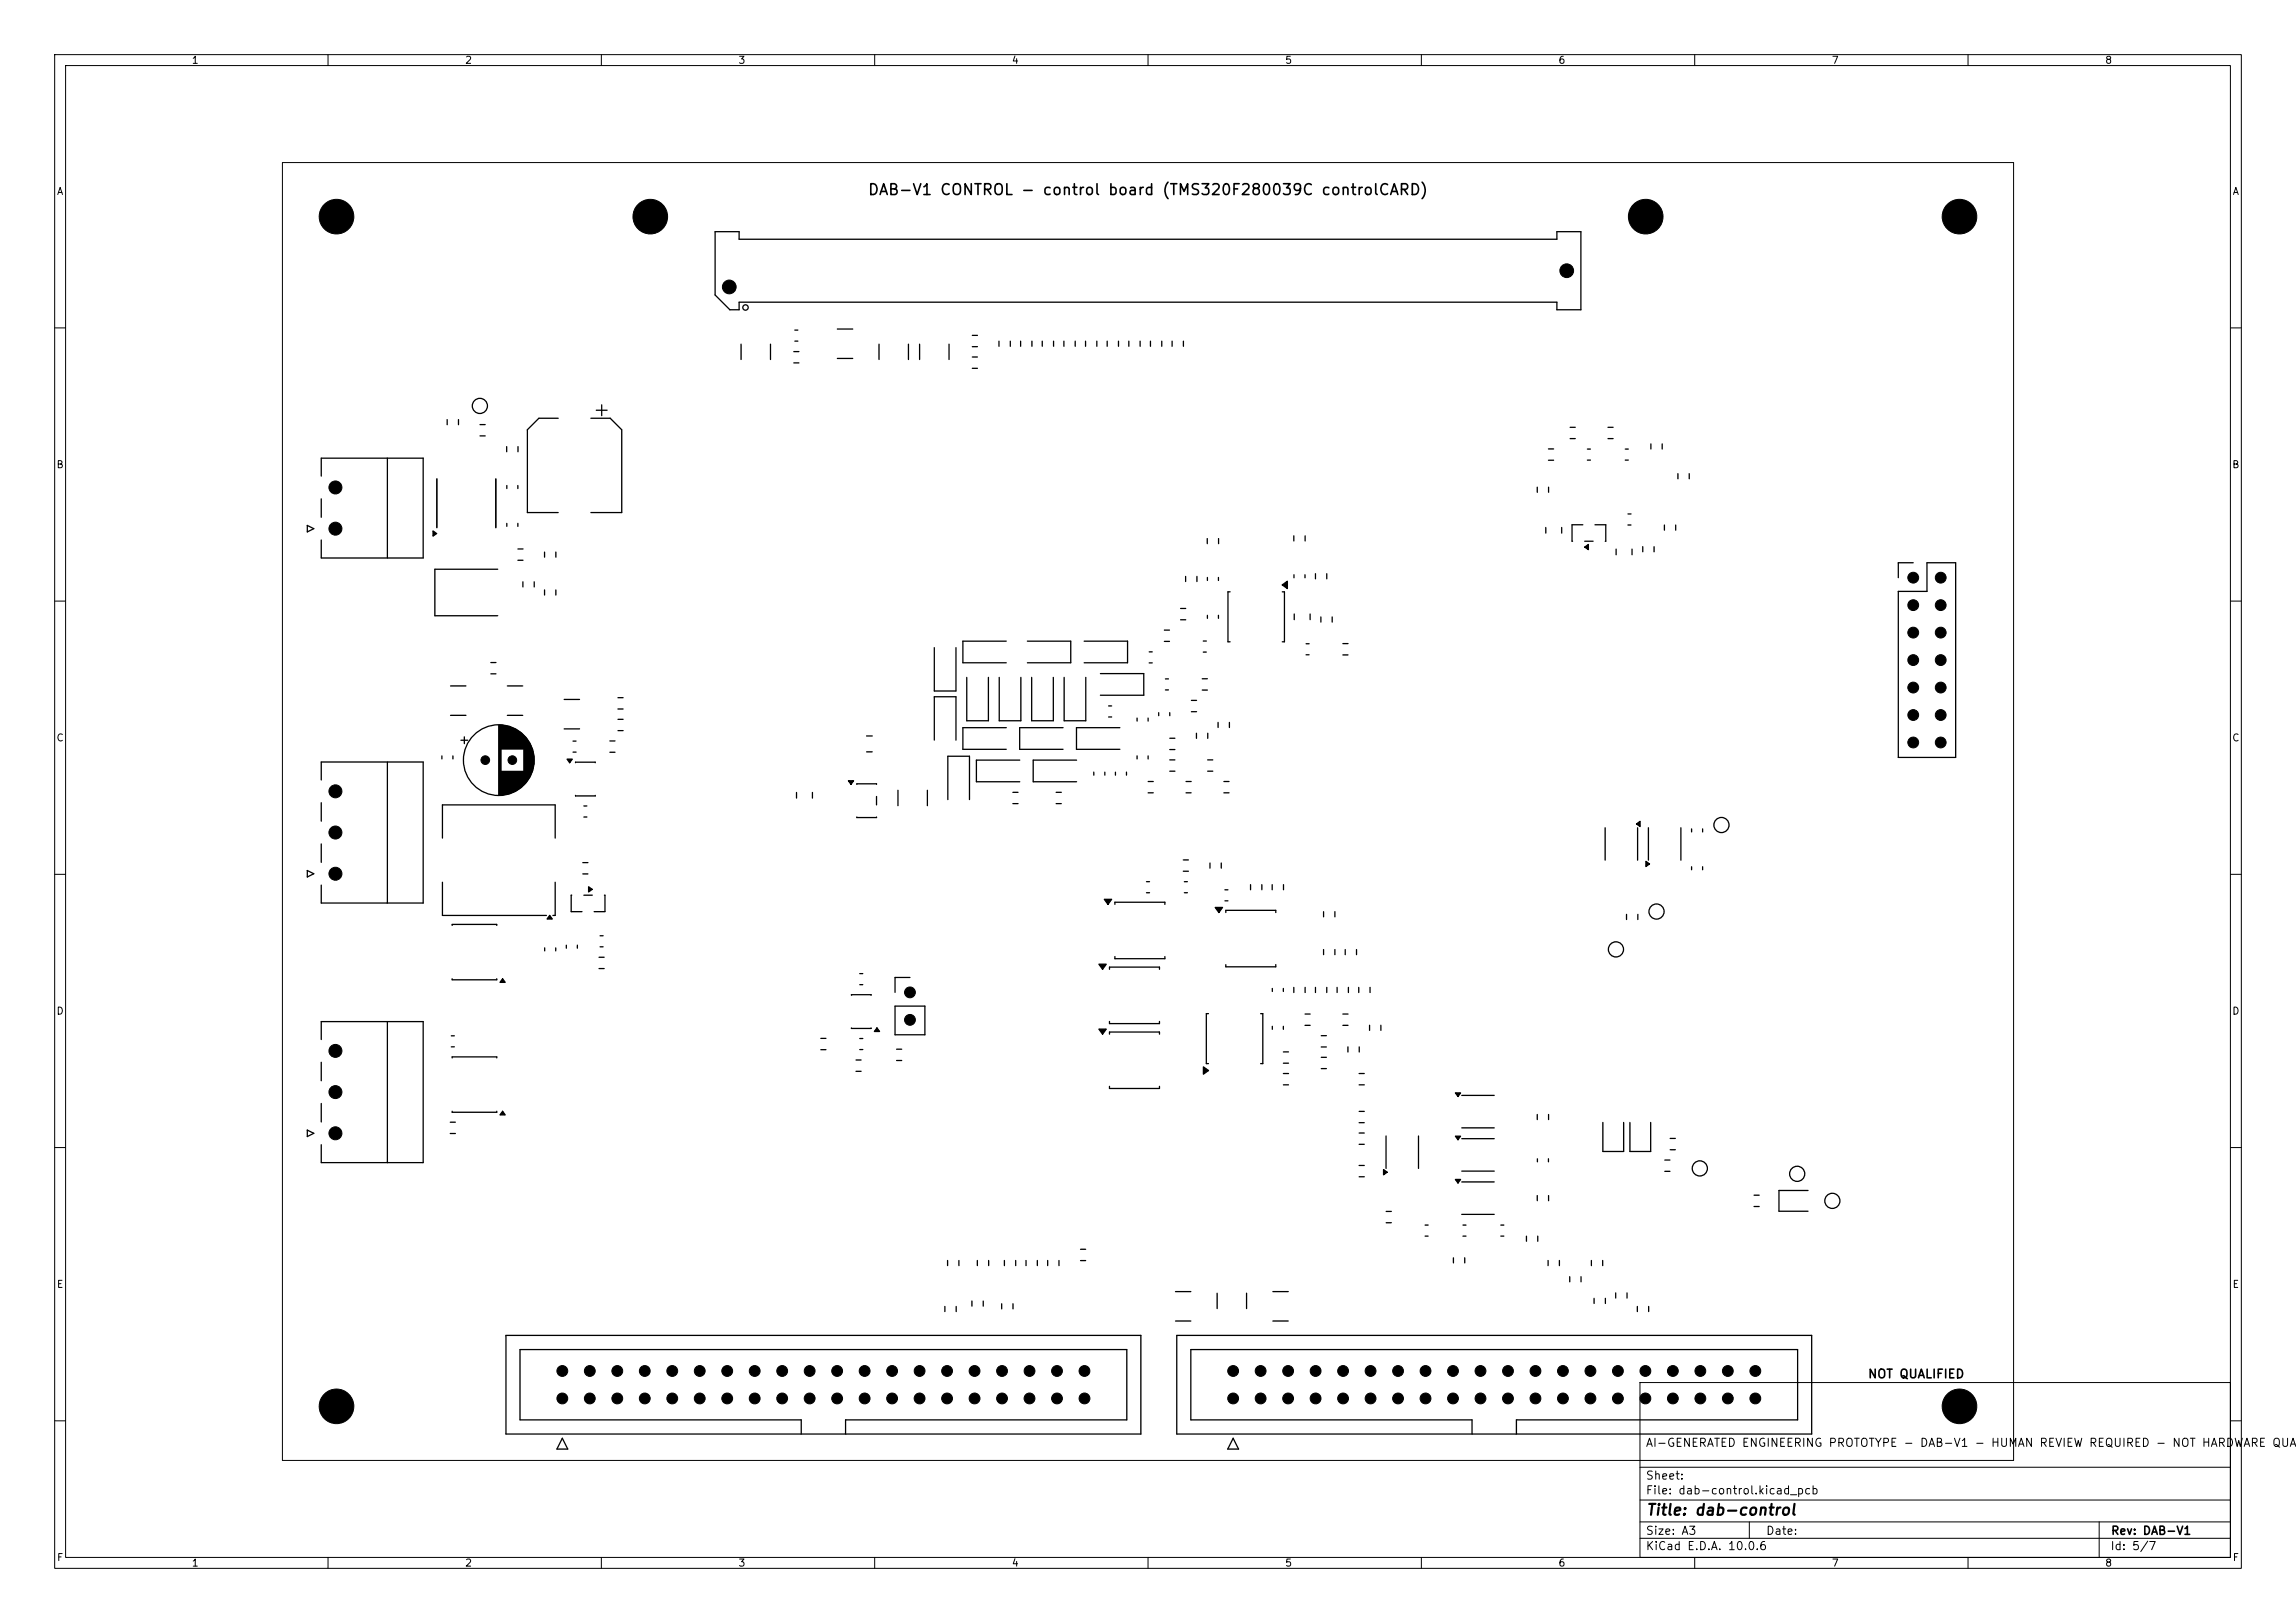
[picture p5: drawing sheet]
<svg xmlns="http://www.w3.org/2000/svg" width="420mm" height="297mm" viewBox="0 0 420 297" stroke-linecap="round" stroke-linejoin="round" font-family="sans-serif">
<defs><g id="words">
<g font-size="2">
<text x="158.6" y="36.2">DAB-V1 CONTROL - control board (TMS320F280039C controlCARD)</text>
<text x="301" y="277.8">Title: dab-control</text>
</g>
<text font-size="1.6" x="341.6" y="252.6">NOT QUALIFIED</text>
<g font-size="1.5">
<text x="300.9" y="265.1">AI-GENERATED ENGINEERING PROTOTYPE - DAB-V1 - HUMAN REVIEW REQUIRED - NOT HARDWARE QUAL</text>
<text x="300.9" y="273.8">File: dab-control.kicad_pcb</text>
<text x="300.9" y="271.1">Sheet:</text>
<text x="300.9" y="281.2">Size: A3</text>
<text x="322.9" y="281.2">Date:</text>
<text x="386" y="281.2">Rev: DAB-V1</text>
<text x="300.9" y="284">KiCad E.D.A. 10.0.6</text>
<text x="385.9" y="284">Id: 5/7</text>
</g>
<g font-size="1.3">
<text x="35" y="12">1</text>
<text x="85" y="12">2</text>
<text x="135" y="12">3</text>
<text x="185" y="12">4</text>
<text x="235" y="12">5</text>
<text x="285" y="12">6</text>
<text x="335" y="12">7</text>
<text x="385" y="12">8</text>
<text x="10.3" y="36">A</text>
<text x="408.3" y="36">A</text>
<text x="10.2" y="86">B</text>
<text x="408.2" y="86">B</text>
<text x="10.2" y="136">C</text>
<text x="408.2" y="136">C</text>
<text x="10.2" y="186">D</text>
<text x="408.2" y="186">D</text>
<text x="10.3" y="236">E</text>
<text x="408.3" y="236">E</text>
<text x="10.3" y="286">F</text>
<text x="35" y="287">1</text>
<text x="85" y="287">2</text>
<text x="135" y="287">3</text>
<text x="185" y="287">4</text>
<text x="235" y="287">5</text>
<text x="285" y="287">6</text>
<text x="335" y="287">7</text>
<text x="385" y="287">8</text>
<text x="408.3" y="286">F</text>
</g>
</g></defs>
<g fill="none" stroke="#000" stroke-width=".18">
<path d="M10 10h400v277h-400zM12 12h396v273h-396zM60 10v2M110 10v2M160 10v2M210 10v2M260 10v2M310 10v2M360 10v2M51.7 29.7h316.6v237.6h-316.6zM10 60h2M408 60h2"/>
<path d="M10 110h2M408 110h2M10 160h2M408 160h2M10 210h2M408 210h2M300 253h108v32h-108zM10 260h2M300 278.5h108M300 274.5h108M300 268.5h108M320 278.5v3"/>
<path d="M384 278.5v6.5M408 260h2M60 285v2M110 285v2M160 285v2M210 285v2M260 285v2M300 281.5h108M310 285v2M360 285v2"/>
</g>
<g fill="none" stroke="#000" stroke-width=".24">
<path d="M130.8 42.4h4.4v1.4h149.6v-1.4h4.4v14.3h-4.4v-1.4h-149.6v1.4h-1.7l-2.7-2.7zM81.8 76.8v.9M83.9 76.8v.9M87.8 77.7h.9M87.8 79.8h.9M102.1 76.5h-3.5l-2.1 2.1v15.2h5.6M108.1 76.5h3.5l2.1 2.1v15.2h-5.6M109.1 75.1h2M110.1 74.1v2M135.6 63v2.8M140.9 63v2.8M145.2 64.3h.9"/>
<path d="M145.2 66.4h.9M145.4 60.4h.5M145.4 62.4h.5M153.2 60.2h2.8M153.2 65.6h2.8M160.8 63v2.8M166.2 63v2.8M168.2 63v2.8M173.6 63v2.8M177.9 65.3h.9M177.9 67.4h.9M177.9 61.4h.9"/>
<path d="M177.9 63.4h.9M182.7 62.4v1M184.8 62.4v1M186.7 62.4v1M188.8 62.4v1M190.7 62.4v1M192.7 62.4v1M194.6 62.4v1M196.7 62.4v1M198.6 62.4v1M200.6 62.4v1M202.5 62.4v1"/>
<path d="M204.6 62.4v1M206.5 62.4v1M208.6 62.4v1M210.4 62.4v1M212.5 62.4v1M214.4 62.4v1M216.5 62.4v1M287.2 78.2h.9M294.1 78.2h1M56.2 96.2l1.2 .5-1.2 .6zM58.8 87.1v-3.3h18.6v18.3h-18.6v-3.3M58.8 91.3v3.4"/>
<path d="M70.9 83.8v18.3M79.2 97.2l.7 .4-.7 .5zM92.7 81.7v1M92.7 88.8v.6M92.7 95.8v.5M94.7 88.8v.6M94.7 95.8v.5M94.8 81.7v1M220.8 98.6v.9M222.9 98.6v.9M236.7 98.1v.9M238.7 98.1v.9"/>
<path d="M281.2 89.2v.9M282.8 96.5v1.1M283.2 82.2h1M283.2 84.2h1M283.3 89.2v.9M285.7 96.5v1.1M287.2 80.3h.9M289.5 96h-1.9v3h.1M289.9 99h1.5M290.4 82.2h.5M290.4 84.2h.5M291.8 96h1.9v3h-.1"/>
<path d="M294.1 80.3h1M297.3 82.2h.6M297.3 84.2h.6M297.8 94.1h.5M297.8 96.1h.5M302 81.2v1M304.1 81.2v1M304.5 96.1v.9M306.5 96.1v.9M306.9 86.7v.9M309 86.7v.9M91 104.2h-11.5v8.5h11.5"/>
<path d="M94.7 100.5h1M94.7 102.5h1M95.7 106.5v.9M97.7 106.5v.9M99.6 101v1M99.6 108v.9M101.7 101v1M101.7 108v.9M170.9 118.5v8h4v-8M184.1 117.3h-8v4h8M187.9 117.3h8v4h-8M198.3 117.3h8v4h-8"/>
<path d="M210.2 119.3h.6M213 115.3h.9M213 117.4h.9M216 111.3h.9M216 113.4h.9M216.9 105.5v.9M218.9 105.5v.9M220.1 117.3h.6M220.1 119.3h.6M220.9 105.7v.5M220.9 112.6v.6M222.9 105.7v.5"/>
<path d="M222.9 112.6v.6M225 108.3h-.4v9.1h.4M234.6 108.3h.4v9.1h-.4M234.6 107l.9-.6v1.3zM236.7 105.2v.5M236.7 112.4v1M238.7 105.2v.5M238.9 117.8h.6M238.9 119.8h.6M239.7 112.4v1M240.6 105v.9M241.6 112.9v.9"/>
<path d="M242.7 105v.9M243.7 112.9v.9M245.6 117.8h1M245.6 119.8h1M289.9 100.1l.6-.5v1zM295.6 100.5v1M298.5 100.5v1M300.5 100v1M302.6 100v1M347.2 108.2h5.3v-5.2h5.2v35.6h-10.5zM350 103h-2.8v2.7M70.9 139.4v25.9"/>
<path d="M80.8 138.3v.6M82.4 125.5h2.8M82.4 130.9h2.8M82.9 138.3v.6M84.3 135.5h1.3M84.9 134.8v1.3M89.8 121.2h.9M89.8 123.3h.9M91.2 132.7v12.8M91.3 132.7v12.8M91.4 132.7v12.8M91.5 132.7v12.8"/>
<path d="M91.6 132.7v12.8M91.7 132.7v4.3M91.8 132.7v4.3M91.9 132.7v4.3M92 132.7v4.3M92 132.8v4.2M92.1 132.8v4.2M92.2 132.8v4.2M92.3 132.8v4.2M92.4 132.8v4.2M92.5 132.8v4.2M92.6 132.8v4.2"/>
<path d="M92.7 132.9v4.1M92.8 125.5h2.8M92.8 130.9h2.8M92.8 132.9v4.1M92.9 132.9v4.1M93 132.9v4.1M93.1 133v4M93.2 133v4M93.3 133v4M93.4 133.1v3.9M93.5 133.1v3.9M93.6 133.2v3.8"/>
<path d="M93.7 133.2v3.8M93.8 133.2v3.8M93.9 133.3v3.7M94 133.3v3.7M94.1 133.4v3.6M94.2 133.4v3.6M94.3 133.4v3.6M94.3 133.5v3.5M94.4 133.5v3.5M94.5 133.6v3.4M94.6 133.6v3.4M94.6 133.7v3.3"/>
<path d="M94.7 133.7v3.3M94.8 133.8v3.2M94.9 133.8v3.2M95 133.9v3.1M95.1 134v3M95.2 134.1v2.9M95.3 134.1v2.9M95.4 134.2v2.8M95.4 134.3v2.7M95.5 134.3v2.7M95.6 134.4v2.6M95.7 134.5v2.5"/>
<path d="M95.8 134.5v2.5M95.8 134.6v9M95.9 134.7v8.8M96 134.8v8.6M96.1 134.9v8.4M96.2 135v8.2M96.2 135.1v8M96.3 135.2v7.8M96.4 135.3v7.6M96.5 135.4v7.4M96.5 135.5v7.2M96.6 135.6v7"/>
<path d="M96.7 135.7v6.8M96.8 135.8v6.6M96.9 136v6.2M96.9 136.1v6M97 136.3v5.6M97.1 136.4v5.4M97.2 136.6v5M97.3 136.8v4.6M97.3 137v4.2M97.4 137.2v3.8M97.5 137.5v3.2M97.6 137.8v2.6"/>
<path d="M97.7 138.3v1.6M103.2 128h2.8M103.2 133.4h2.8M103.7 138.9h1l-.5 .7zM104.8 137.6h.6M104.8 135.6h.6M105.3 139.6v-.1h3.6v.1M111.6 135.6h.9M111.6 137.7h.9M113 127.7h1M113 129.7h1M113 131.6h1"/>
<path d="M113 133.7h1M158.5 134.7h1M158.5 137.6h1M170.9 135.4v-7.9h4v7.9M176.8 124v7.9h4v-7.9M182.8 124v7.9h3.9v-7.9M184.1 133.2h-8v3.9h8M186.5 139.1h-7.9v4h7.9M188.7 124v7.9h4v-7.9M194.5 133.2h-8v3.9h8M194.7 124v7.9h3.9v-7.9M196.9 139.1h-7.9v4h7.9"/>
<path d="M201.3 123.3h7.9v3.9h-7.9M202.8 129.2h.5M202.8 131.2h.5M204.8 133.2h-7.9v3.9h7.9M208 131.4v.6M208 138.3v.6M210 131.4v.6M210 138.3v.6M210.2 121.3h.6M212 130.4v.6M213.2 126.3h.5M213.2 124.2h.5"/>
<path d="M214 130.4v.6M214 139.1h.9M214 135.1h.9M214 137.2h.9M217.9 128.2h1M217.9 130.2h1M218.9 134.2v.9M219.9 124.2h1M219.9 126.3h1M220.9 139.1h.9M220.9 134.2v.9M222.8 132.2v.9"/>
<path d="M224.9 132.2v.9M56.2 159.3l1.2 .6-1.2 .6zM58.8 142.7v-3.3h18.6v25.9h-18.6v-3.3M58.8 146.9v3.4M58.8 154.4v3.4M80.9 153.4v-6.1h20.7v6.1M91.7 141.2v4.3M91.8 141.2v4.3M91.9 141.2v4.3M92 141.2v4.3M92 141.2v4.2M92.1 141.2v4.2"/>
<path d="M92.2 141.2v4.2M92.3 141.2v4.2M92.4 141.2v4.2M92.5 141.2v4.2M92.6 141.2v4.2M92.7 141.2v4.1M92.8 141.2v4.1M92.9 141.2v4.1M93 141.2v4.1M93.1 141.2v4M93.2 141.2v4M93.3 141.2v4"/>
<path d="M93.4 141.2v3.9M93.5 141.2v3.9M93.6 141.2v3.8M93.7 141.2v3.8M93.8 141.2v3.8M93.9 141.2v3.7M94 141.2v3.7M94.1 141.2v3.6M94.2 141.2v3.6M94.3 141.2v3.6M94.3 141.2v3.5M94.4 141.2v3.5"/>
<path d="M94.5 141.2v3.4M94.6 141.2v3.4M94.6 141.2v3.3M94.7 141.2v3.3M94.8 141.2v3.2M94.9 141.2v3.2M95 141.2v3.1M95.1 141.2v3M95.2 141.2v2.9M95.3 141.2v2.9M95.4 141.2v2.8M95.4 141.2v2.7"/>
<path d="M95.5 141.2v2.7M95.6 141.2v2.6M95.7 141.2v2.5M95.8 141.2v2.5M105.3 145.6v.1h3.6v-.1M106.6 157.9h.9M106.6 159.9h.9M106.8 147.5h.6M106.8 149.5h.6M145.7 145v1M148.6 145v1M155.2 142.9h.9l-.4 .6z"/>
<path d="M156.7 143.5v-.1h3.6v.1M156.7 149.5v.1h3.6v-.1M160.3 145.8v1.5M164.3 144.6v2.8M169.6 144.6v2.8M173.4 146.3v-7.9h3.9v7.9M185.3 145h.9M185.3 147.1h.9M193.2 145h.9M193.2 147.1h.9M200.1 141.3v.6M202.1 141.3v.6"/>
<path d="M204 141.3v.6M206.1 141.3v.6M210 143h1M210 145.1h1M214 141.1h.9M216.5 157.4h.9M216.5 159.4h.9M216.9 143h1M216.9 145.1h1M220.9 141.1h.9M221.3 157.9v1M223.4 157.9v1"/>
<path d="M223.9 143h.9M223.9 145.1h.9M293.6 151.5v5.9M299.4 150.8l.6-.5v1zM299.6 151.5v5.9M301.1 157.6l.6 .5-.6 .5zM301.5 151.5v5.9M307.5 151.5v5.9M309.4 151.7v.5M309.4 158.6v.6M311.4 151.7v.5M311.4 158.6v.6"/>
<path d="M80.9 161.4v6.1h19.1M82.7 169.4v-.2h8.2v.2M82.7 179.1v.2h8.2v-.2M91.9 179.1l.5 .7h-.9zM99.6 173.5v.5M100.5 167.5l.5 .7h-.9zM101.6 161.4v6.1h-.5M101.7 173.5v.5M103.6 173v.5M104.6 163.8h-.1v3h2M105.6 173v.5M106.8 163.8h1.5"/>
<path d="M107.7 162.3l.6 .5-.6 .4zM109.6 175.2h.9M109.6 177.2h.9M109.8 171.2h.5M109.8 173.3h.5M110.6 163.8h.1v3h-2M157.3 178.2h.5M166.5 178.9h-2.8v2.7M201 176.4h1.4l-.7 1zM202 164.6h1.3l-.6 .9zM202.9 177.4v-.4h9.2v.4M203.9 165.5v-.4h9.2v.4"/>
<path d="M203.9 175v.4h9.2v-.4M209.7 161.3h.6M209.7 163.4h.6M216.6 161.3h.6M216.6 163.4h.6M222.3 166.1h1.3l-.6 .9zM224.1 162.8h.5M224.1 164.8h.5M224.2 167v-.4h9.2v.4M224.2 176.5v.4h9.2v-.4M228.8 161.9v.9M230.8 161.9v.9"/>
<path d="M232.7 161.9v.9M234.8 161.9v.9M242.1 166.8v1M242.1 173.8v.9M244.2 166.8v1M244.2 173.8v.9M246.1 173.8v.9M248.1 173.8v.9M297.5 167.3v1M299.6 167.3v1M58.8 190.2v-3.3h18.6v25.9h-18.6v-3.3M58.8 194.4v3.4"/>
<path d="M70.9 186.9v25.9M82.6 189.5h.5M82.6 191.6h.5M82.7 193.6v-.2h8.2v.2M150.1 190h1M150.1 192.1h1M155.7 182.1v-.1h3.6v.1M155.7 188.1v.1h3.6v-.1M156.6 194h.9M156.6 196h.9M157.3 180.2h.5M157.3 192.1h.5"/>
<path d="M157.3 190h.5M160.4 188.1l.5 .7h-1zM163.7 184.1h5.5v5.3h-5.5zM164 192h.9M164 194.1h.9M201 188.3h1.4l-.7 1zM202.9 189.3v-.4h9.2v.4M202.9 186.9v.4h9.2v-.4M202.9 198.8v.4h9.2v-.4M220.1 195.2l1 .7-1 .7zM221.1 185.5h-.4v9.1h.4M230.6 185.5h.4v9.1h-.4"/>
<path d="M232.7 180.9v.5M232.7 187.8v.6M234.8 180.9v.5M234.8 187.8v.6M234.8 196.5h.9M234.8 198.5h.9M234.8 192.5h.9M234.8 194.6h.9M236.7 180.7v.9M238.7 185.6h1M238.7 187.6h1M238.7 180.7v.9"/>
<path d="M240.6 180.7v.9M241.7 189.5h.9M241.7 191.6h.9M241.7 193.5h.9M241.7 195.6h.9M242.7 180.7v.9M244.6 180.7v.9M245.6 185.6h1M245.6 187.6h1M246.6 191.6v.9M246.7 180.7v.9M248.5 180.7v.9"/>
<path d="M248.6 196.5h1M248.6 198.5h1M248.6 191.6v.9M250.5 187.6v1M250.6 180.7v.9M252.6 187.6v1M266.2 200h1l-.5 .7zM56.2 206.8l1.2 .6-1.2 .6zM58.8 201.9v3.4M82.4 205.4h.9M82.4 207.4h.9M82.7 203.4v.1h8.2v-.1"/>
<path d="M91.9 203.4l.5 .6h-.9zM248.6 203.4h1M248.6 205.4h1M248.6 207.3h1M248.6 209.4h1M248.6 213.3h1M248.6 215.3h1M253.1 214l.6 .5-.6 .5zM253.5 207.9v5.9M259.5 207.9v5.9M266.2 207.9h1l-.5 .7zM266.2 215.8h1l-.5 .7z"/>
<path d="M267.4 208.4h5.9M267.4 214.3h5.9M267.4 216.3h5.9M267.4 200.5h5.9M267.4 206.4h5.9M281.2 203.9v1M281.2 218.8v.9M281.2 212.1v.5M283.2 212.1v.5M283.3 203.9v1M283.3 218.8v.9M293.2 205.4v5.3h3.8v-5.3"/>
<path d="M298.1 205.4v5.3h3.8v-5.3M304.5 212.3h1M304.5 214.4h1M305.5 208.3h1M305.5 210.4h1M320.9 218.7h.9M330.7 217.9h-5.3v3.8h5.3M172.8 239.1v.9M173.3 230.7v.9M174.9 239.1v.9M175.4 230.7v.9M177.8 238.1v.9"/>
<path d="M178.8 230.7v.9M179.9 238.1v.9M180.8 230.7v.9M183.2 238.6v.9M183.7 230.7v.9M185.3 238.6v.9M185.8 230.7v.9M187.7 230.7v.9M189.8 230.7v.9M191.6 230.7v.9M193.7 230.7v.9M197.6 228.6h1"/>
<path d="M197.6 230.7h1M215 236.4h2.8M222.6 236.7v2.8M228 236.7v2.8M232.8 236.4h2.8M253.6 221.7h.9M253.6 223.8h.9M260.7 224.2h.5M260.7 226.2h.5M265.9 230.2v.9M267.4 222.2h5.9M267.6 224.2h.6"/>
<path d="M267.6 226.2h.6M267.9 230.2v.9M274.5 224.2h.6M274.5 226.2h.6M279.2 226.2v.9M281.3 226.2v.9M283.2 230.7v.9M285.2 230.7v.9M287.1 233.6v1M289.2 233.6v1M291.1 230.7v.9M291.6 237.6v.9"/>
<path d="M293.2 230.7v.9M293.7 237.6v.9M295.5 236.6v.9M297.6 236.6v.9M299.5 239.1v.9M301.6 239.1v.9M320.9 220.8h.9M92.5 244.4h116.2v18h-116.2zM215 241.7h2.8M215.3 244.4h116.1v18h-116.1zM232.8 241.7h2.8M102.9 263.2l1 2h-2z"/>
<path d="M146.6 262.4v-2.6h-51.5v-12.8h111v12.8h-51.4v2.6M225.6 263.2l1 2h-2zM269.3 262.4v-2.6h-51.5v-12.8h111v12.8h-51.4v2.6"/>
<circle cx="136.4" cy="56.3" r=".49"/>
<circle cx="87.8" cy="74.3" r="1.39"/>
<circle cx="91.2" cy="139.1" r="6.5"/>
<circle cx="314.9" cy="151" r="1.39"/>
<circle cx="295.6" cy="173.7" r="1.39"/>
<circle cx="303" cy="166.8" r="1.39"/>
<circle cx="310.9" cy="213.8" r="1.39"/>
<circle cx="328.7" cy="214.8" r="1.39"/>
<circle cx="335.2" cy="219.8" r="1.38"/>
</g>
<g fill="#000">
<path d="M79.2 97.2l.7 .4-.7 .5zM234.6 107l.9-.6v1.3zM289.9 100.1l.6-.5v1zM103.7 138.9h1l-.5 .7zM155.2 142.9h.9l-.4 .6zM299.4 150.8l.6-.5v1zM301.1 157.6l.6 .5-.6 .5zM91.9 179.1l.5 .7h-.9zM100.5 167.5l.5 .7h-.9zM107.7 162.3l.6 .5-.6 .4zM201 176.4h1.4l-.7 1zM202 164.6h1.3l-.6 .9z"/>
<path d="M222.3 166.1h1.3l-.6 .9zM160.4 188.1l.5 .7h-1zM201 188.3h1.4l-.7 1zM220.1 195.2l1 .7-1 .7zM91.9 203.4l.5 .6h-.9zM253.1 214l.6 .5-.6 .5zM266.2 207.9h1l-.5 .7zM266.2 215.8h1l-.5 .7zM266.2 200h1l-.5 .7z"/>
</g>
<path d="M79.9 87.6v8.9M90.7 87.6v8.9" fill="none" stroke="#000" stroke-width=".3"/>
<g fill="#000" stroke="#000" stroke-width=".18">
<circle cx="61.6" cy="39.6" r="3.2"/>
<circle cx="119" cy="39.6" r="3.2"/>
<circle cx="301" cy="39.6" r="3.2"/>
<circle cx="358.4" cy="39.6" r="3.2"/>
<circle cx="133.4" cy="52.5" r="1.26"/>
<circle cx="286.6" cy="49.5" r="1.26"/>
<circle cx="61.4" cy="89.2" r="1.19"/>
<circle cx="61.4" cy="96.7" r="1.19"/>
<circle cx="350" cy="110.7" r=".99"/>
<circle cx="350" cy="105.7" r=".99"/>
<circle cx="350" cy="115.8" r=".99"/>
<circle cx="355" cy="110.7" r=".99"/>
<circle cx="355" cy="105.7" r=".99"/>
<circle cx="355" cy="115.8" r=".99"/>
<circle cx="88.8" cy="139.1" r=".79"/>
<circle cx="93.7" cy="139.1" r=".79"/>
<circle cx="350" cy="125.8" r=".99"/>
<circle cx="350" cy="130.8" r=".99"/>
<circle cx="350" cy="120.8" r=".99"/>
<circle cx="350" cy="135.9" r=".99"/>
<circle cx="355" cy="125.8" r=".99"/>
<circle cx="355" cy="130.8" r=".99"/>
<circle cx="355" cy="120.8" r=".99"/>
<circle cx="355" cy="135.9" r=".99"/>
<circle cx="61.4" cy="159.9" r="1.19"/>
<circle cx="61.4" cy="152.4" r="1.19"/>
<circle cx="61.4" cy="144.8" r="1.19"/>
<circle cx="61.4" cy="192.3" r="1.19"/>
<circle cx="61.4" cy="199.9" r="1.19"/>
<circle cx="166.5" cy="181.6" r=".99"/>
<circle cx="166.5" cy="186.6" r=".99"/>
<circle cx="61.4" cy="207.4" r="1.19"/>
<circle cx="61.6" cy="257.4" r="3.2"/>
<circle cx="102.9" cy="250.9" r=".99"/>
<circle cx="102.9" cy="255.9" r=".99"/>
<circle cx="107.9" cy="250.9" r=".99"/>
<circle cx="107.9" cy="255.9" r=".99"/>
<circle cx="112.9" cy="250.9" r=".99"/>
<circle cx="112.9" cy="255.9" r=".99"/>
<circle cx="117.9" cy="250.9" r=".99"/>
<circle cx="117.9" cy="255.9" r=".99"/>
<circle cx="123" cy="250.9" r=".99"/>
<circle cx="123" cy="255.9" r=".99"/>
<circle cx="128" cy="250.9" r=".99"/>
<circle cx="128" cy="255.9" r=".99"/>
<circle cx="133" cy="250.9" r=".99"/>
<circle cx="133" cy="255.9" r=".99"/>
<circle cx="138.1" cy="250.9" r=".99"/>
<circle cx="138.1" cy="255.9" r=".99"/>
<circle cx="143.1" cy="250.9" r=".99"/>
<circle cx="143.1" cy="255.9" r=".99"/>
<circle cx="148.1" cy="250.9" r=".99"/>
<circle cx="148.1" cy="255.9" r=".99"/>
<circle cx="153.1" cy="250.9" r=".99"/>
<circle cx="153.1" cy="255.9" r=".99"/>
<circle cx="158.2" cy="250.9" r=".99"/>
<circle cx="158.2" cy="255.9" r=".99"/>
<circle cx="163.2" cy="250.9" r=".99"/>
<circle cx="163.2" cy="255.9" r=".99"/>
<circle cx="168.2" cy="250.9" r=".99"/>
<circle cx="168.2" cy="255.9" r=".99"/>
<circle cx="173.2" cy="250.9" r=".99"/>
<circle cx="173.2" cy="255.9" r=".99"/>
<circle cx="178.3" cy="250.9" r=".99"/>
<circle cx="178.3" cy="255.9" r=".99"/>
<circle cx="183.3" cy="250.9" r=".99"/>
<circle cx="183.3" cy="255.9" r=".99"/>
<circle cx="188.3" cy="250.9" r=".99"/>
<circle cx="188.3" cy="255.9" r=".99"/>
<circle cx="193.3" cy="250.9" r=".99"/>
<circle cx="193.3" cy="255.9" r=".99"/>
<circle cx="198.4" cy="250.9" r=".99"/>
<circle cx="198.4" cy="255.9" r=".99"/>
<circle cx="225.6" cy="250.9" r=".99"/>
<circle cx="225.6" cy="255.9" r=".99"/>
<circle cx="230.6" cy="250.9" r=".99"/>
<circle cx="230.6" cy="255.9" r=".99"/>
<circle cx="235.6" cy="250.9" r=".99"/>
<circle cx="235.6" cy="255.9" r=".99"/>
<circle cx="240.7" cy="250.9" r=".99"/>
<circle cx="240.7" cy="255.9" r=".99"/>
<circle cx="245.7" cy="250.9" r=".99"/>
<circle cx="245.7" cy="255.9" r=".99"/>
<circle cx="250.7" cy="250.9" r=".99"/>
<circle cx="250.7" cy="255.9" r=".99"/>
<circle cx="255.7" cy="250.9" r=".99"/>
<circle cx="255.7" cy="255.9" r=".99"/>
<circle cx="260.8" cy="250.9" r=".99"/>
<circle cx="260.8" cy="255.9" r=".99"/>
<circle cx="265.8" cy="250.9" r=".99"/>
<circle cx="265.8" cy="255.9" r=".99"/>
<circle cx="270.8" cy="250.9" r=".99"/>
<circle cx="270.8" cy="255.9" r=".99"/>
<circle cx="275.8" cy="250.9" r=".99"/>
<circle cx="275.8" cy="255.9" r=".99"/>
<circle cx="280.9" cy="250.9" r=".99"/>
<circle cx="280.9" cy="255.9" r=".99"/>
<circle cx="285.9" cy="250.9" r=".99"/>
<circle cx="285.9" cy="255.9" r=".99"/>
<circle cx="290.9" cy="250.9" r=".99"/>
<circle cx="290.9" cy="255.9" r=".99"/>
<circle cx="296" cy="250.9" r=".99"/>
<circle cx="296" cy="255.9" r=".99"/>
<circle cx="301" cy="250.9" r=".99"/>
<circle cx="301" cy="255.9" r=".99"/>
<circle cx="306" cy="250.9" r=".99"/>
<circle cx="306" cy="255.9" r=".99"/>
<circle cx="311" cy="250.9" r=".99"/>
<circle cx="311" cy="255.9" r=".99"/>
<circle cx="316.1" cy="250.9" r=".99"/>
<circle cx="316.1" cy="255.9" r=".99"/>
<circle cx="321.1" cy="250.9" r=".99"/>
<circle cx="321.1" cy="255.9" r=".99"/>
<circle cx="358.4" cy="257.4" r="3.2"/>
</g>
<use href="#words"/>
</svg>
